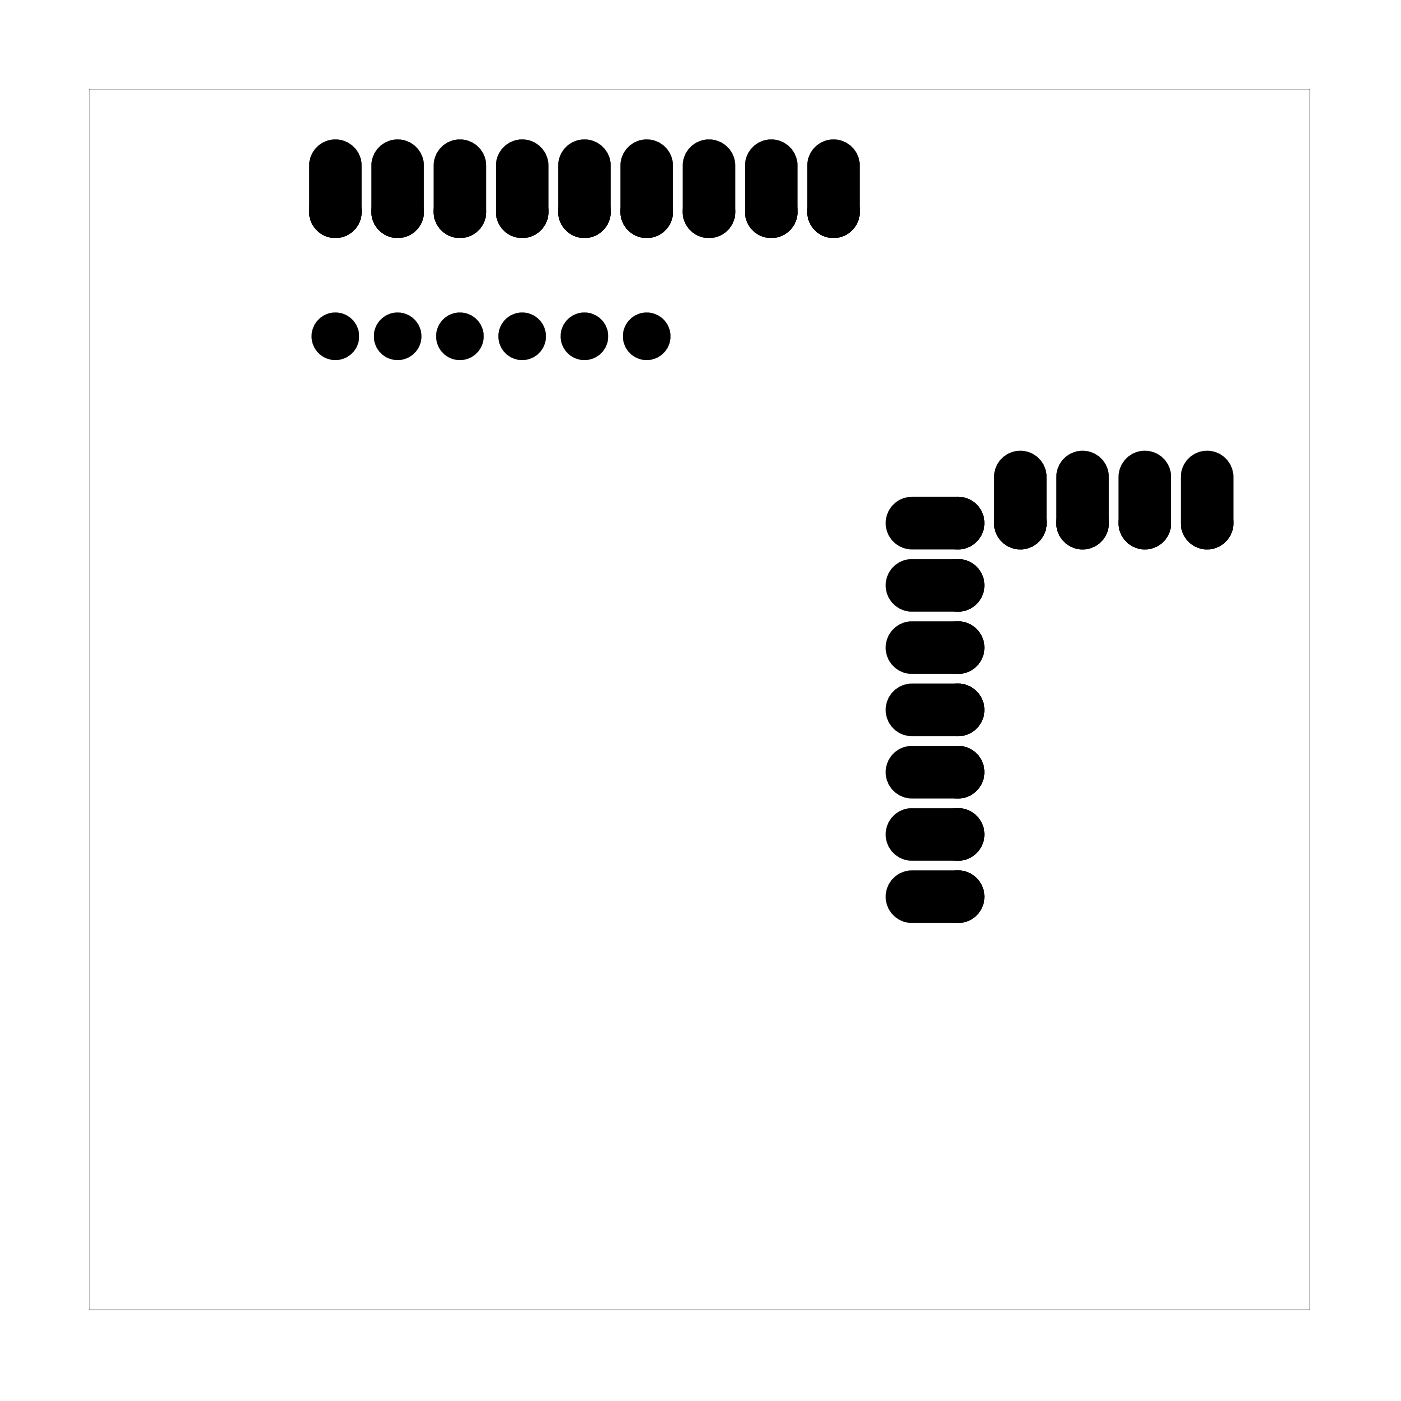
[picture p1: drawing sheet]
<svg xmlns="http://www.w3.org/2000/svg" width="57mm" height="57mm" viewBox="0 0 57 57" stroke-linecap="round" stroke-linejoin="round" font-family="sans-serif">
<g fill="#000">
<path d="M13 6.1l-.2 .3-.1 .4v1.8a.94 .94 0 0 0 1 1 .94 .94 0 0 0 .9-1v-1.8a.94 .94 0 0 0-.6-.9 .94 .94 0 0 0-1 .2zM13.1 8.6a.56 .56 0 0 1 1.1 0 .56 .56 0 0 1-1.1 0z"/>
<path d="M13 6.1l-.2 .3-.1 .4v1.8a.94 .94 0 0 0 1 1 .94 .94 0 0 0 .9-1v-1.8a.94 .94 0 0 0-.6-.9 .94 .94 0 0 0-1 .2zM13.1 8.6a.56 .56 0 0 1 1.1 0 .56 .56 0 0 1-1.1 0z"/>
<path d="M15.6 6.1l-.2 .3-.1 .4v1.8a.94 .94 0 0 0 .9 1 .94 .94 0 0 0 1-1v-1.8a.94 .94 0 0 0-.6-.9 .94 .94 0 0 0-1 .2zM15.7 8.6a.56 .56 0 0 1 1.1 0 .56 .56 0 0 1-1.1 0z"/>
<path d="M15.6 6.1l-.2 .3-.1 .4v1.8a.94 .94 0 0 0 .9 1 .94 .94 0 0 0 1-1v-1.8a.94 .94 0 0 0-.6-.9 .94 .94 0 0 0-1 .2zM15.7 8.6a.56 .56 0 0 1 1.1 0 .56 .56 0 0 1-1.1 0z"/>
<path d="M18.1 6.1l-.2 .3-.1 .4v1.8a.94 .94 0 0 0 1 1 .94 .94 0 0 0 .9-1v-1.8a.94 .94 0 0 0-.6-.9 .94 .94 0 0 0-1 .2zM18.2 8.6a.56 .56 0 0 1 1.1 0 .56 .56 0 0 1-1.1 0z"/>
<path d="M18.1 6.1l-.2 .3-.1 .4v1.8a.94 .94 0 0 0 1 1 .94 .94 0 0 0 .9-1v-1.8a.94 .94 0 0 0-.6-.9 .94 .94 0 0 0-1 .2zM18.2 8.6a.56 .56 0 0 1 1.1 0 .56 .56 0 0 1-1.1 0z"/>
<path d="M20.6 6.1l-.2 .3v.4v1.8a.94 .94 0 0 0 .9 1 .94 .94 0 0 0 .9-1v-1.8a.94 .94 0 0 0-.5-.9 .94 .94 0 0 0-1.1 .2zM20.7 8.6a.6 .6 0 0 1 1.2 0 .6 .6 0 0 1-1.2 0z"/>
<path d="M20.6 6.1l-.2 .3v.4v1.8a.94 .94 0 0 0 .9 1 .94 .94 0 0 0 .9-1v-1.8a.94 .94 0 0 0-.5-.9 .94 .94 0 0 0-1.1 .2zM20.7 8.6a.6 .6 0 0 1 1.2 0 .6 .6 0 0 1-1.2 0z"/>
<path d="M23.2 6.1l-.2 .3-.1 .4v1.8a.94 .94 0 0 0 .9 1 .94 .94 0 0 0 1-1v-1.8a.94 .94 0 0 0-.6-.9 .94 .94 0 0 0-1 .2zM23.3 8.6a.56 .56 0 0 1 1.1 0 .56 .56 0 0 1-1.1 0z"/>
<path d="M23.2 6.1l-.2 .3-.1 .4v1.8a.94 .94 0 0 0 .9 1 .94 .94 0 0 0 1-1v-1.8a.94 .94 0 0 0-.6-.9 .94 .94 0 0 0-1 .2zM23.3 8.6a.56 .56 0 0 1 1.1 0 .56 .56 0 0 1-1.1 0z"/>
<path d="M25.7 6.1l-.2 .3-.1 .4v1.8a.94 .94 0 0 0 1 1 .94 .94 0 0 0 .9-1v-1.8a.94 .94 0 0 0-.6-.9 .94 .94 0 0 0-1 .2zM25.8 8.6a.56 .56 0 0 1 1.1 0 .56 .56 0 0 1-1.1 0z"/>
<path d="M25.7 6.1l-.2 .3-.1 .4v1.8a.94 .94 0 0 0 1 1 .94 .94 0 0 0 .9-1v-1.8a.94 .94 0 0 0-.6-.9 .94 .94 0 0 0-1 .2zM25.8 8.6a.56 .56 0 0 1 1.1 0 .56 .56 0 0 1-1.1 0z"/>
<path d="M28.3 6.1l-.2 .3-.1 .4v1.8a.94 .94 0 0 0 .9 1 .94 .94 0 0 0 1-1v-1.8a.94 .94 0 0 0-.6-.9 .94 .94 0 0 0-1 .2zM28.4 8.6a.56 .56 0 0 1 1.1 0 .56 .56 0 0 1-1.1 0z"/>
<path d="M28.3 6.1l-.2 .3-.1 .4v1.8a.94 .94 0 0 0 .9 1 .94 .94 0 0 0 1-1v-1.8a.94 .94 0 0 0-.6-.9 .94 .94 0 0 0-1 .2zM28.4 8.6a.56 .56 0 0 1 1.1 0 .56 .56 0 0 1-1.1 0z"/>
<path d="M30.8 6.1l-.2 .3-.1 .4v1.8a.94 .94 0 0 0 1 1 .94 .94 0 0 0 .9-1v-1.8a.94 .94 0 0 0-.6-.9 .94 .94 0 0 0-1 .2zM30.9 8.6a.56 .56 0 0 1 1.1 0 .56 .56 0 0 1-1.1 0z"/>
<path d="M30.8 6.1l-.2 .3-.1 .4v1.8a.94 .94 0 0 0 1 1 .94 .94 0 0 0 .9-1v-1.8a.94 .94 0 0 0-.6-.9 .94 .94 0 0 0-1 .2zM30.9 8.6a.56 .56 0 0 1 1.1 0 .56 .56 0 0 1-1.1 0z"/>
<path d="M33.3 6.1l-.2 .3v.4v1.8a.94 .94 0 0 0 .9 1 .94 .94 0 0 0 .9-1v-1.8a.94 .94 0 0 0-.5-.9 .94 .94 0 0 0-1.1 .2zM33.4 8.6a.6 .6 0 0 1 1.2 0 .6 .6 0 0 1-1.2 0z"/>
<path d="M33.3 6.1l-.2 .3v.4v1.8a.94 .94 0 0 0 .9 1 .94 .94 0 0 0 .9-1v-1.8a.94 .94 0 0 0-.5-.9 .94 .94 0 0 0-1.1 .2zM33.4 8.6a.6 .6 0 0 1 1.2 0 .6 .6 0 0 1-1.2 0z"/>
<path d="M41 18.8l-.2 .3-.1 .4v1.8a.94 .94 0 0 0 .9 1 .94 .94 0 0 0 1-1v-1.8a.94 .94 0 0 0-.6-.9 .94 .94 0 0 0-1 .2zM41.1 21.3a.56 .56 0 0 1 1.1 0 .56 .56 0 0 1-1.1 0z"/>
<path d="M41 18.8l-.2 .3-.1 .4v1.8a.94 .94 0 0 0 .9 1 .94 .94 0 0 0 1-1v-1.8a.94 .94 0 0 0-.6-.9 .94 .94 0 0 0-1 .2zM41.1 21.3a.56 .56 0 0 1 1.1 0 .56 .56 0 0 1-1.1 0z"/>
<path d="M43.5 18.8l-.2 .3-.1 .4v1.8a.94 .94 0 0 0 1 1 .94 .94 0 0 0 .9-1v-1.8a.94 .94 0 0 0-.6-.9 .94 .94 0 0 0-1 .2zM43.6 21.3a.56 .56 0 0 1 1.1 0 .56 .56 0 0 1-1.1 0z"/>
<path d="M43.5 18.8l-.2 .3-.1 .4v1.8a.94 .94 0 0 0 1 1 .94 .94 0 0 0 .9-1v-1.8a.94 .94 0 0 0-.6-.9 .94 .94 0 0 0-1 .2zM43.6 21.3a.56 .56 0 0 1 1.1 0 .56 .56 0 0 1-1.1 0z"/>
<path d="M46 18.8l-.2 .3v.4v1.8a.94 .94 0 0 0 .9 1 .94 .94 0 0 0 .9-1v-1.8a.94 .94 0 0 0-.5-.9 .94 .94 0 0 0-1.1 .2zM46.1 21.3a.6 .6 0 0 1 1.2 0 .6 .6 0 0 1-1.2 0z"/>
<path d="M46 18.8l-.2 .3v.4v1.8a.94 .94 0 0 0 .9 1 .94 .94 0 0 0 .9-1v-1.8a.94 .94 0 0 0-.5-.9 .94 .94 0 0 0-1.1 .2zM46.1 21.3a.6 .6 0 0 1 1.2 0 .6 .6 0 0 1-1.2 0z"/>
<path d="M48.6 18.8l-.2 .3-.1 .4v1.8a.94 .94 0 0 0 .9 1 .94 .94 0 0 0 1-1v-1.8a.94 .94 0 0 0-.6-.9 .94 .94 0 0 0-1 .2zM48.7 21.3a.56 .56 0 0 1 1.1 0 .56 .56 0 0 1-1.1 0z"/>
<path d="M48.6 18.8l-.2 .3-.1 .4v1.8a.94 .94 0 0 0 .9 1 .94 .94 0 0 0 1-1v-1.8a.94 .94 0 0 0-.6-.9 .94 .94 0 0 0-1 .2zM48.7 21.3a.56 .56 0 0 1 1.1 0 .56 .56 0 0 1-1.1 0z"/>
<path d="M3.6 3.6v49.8h49.8v-49.8zM3.6 3.6h49.8v49.8h-49.8z"/>
<path d="M36.5 20.7a.94 .94 0 0 0-.2 1 .94 .94 0 0 0 .9 .6h1.9a.94 .94 0 0 0 .9-1 .94 .94 0 0 0-.9-.9h-1.9l-.4 .1zM38.5 21.3a.56 .56 0 0 1 1.1 0 .56 .56 0 0 1-1.1 0z"/>
<path d="M36.5 20.7a.94 .94 0 0 0-.2 1 .94 .94 0 0 0 .9 .6h1.9a.94 .94 0 0 0 .9-1 .94 .94 0 0 0-.9-.9h-1.9l-.4 .1zM38.5 21.3a.56 .56 0 0 1 1.1 0 .56 .56 0 0 1-1.1 0z"/>
<path d="M36.5 23.2a.94 .94 0 0 0-.2 1 .94 .94 0 0 0 .9 .6h1.9a.94 .94 0 0 0 .9-.9 .94 .94 0 0 0-.9-1h-1.9l-.4 .1zM38.5 23.9a.56 .56 0 0 1 1.1 0 .56 .56 0 0 1-1.1 0z"/>
<path d="M36.5 23.2a.94 .94 0 0 0-.2 1 .94 .94 0 0 0 .9 .6h1.9a.94 .94 0 0 0 .9-.9 .94 .94 0 0 0-.9-1h-1.9l-.4 .1zM38.5 23.9a.56 .56 0 0 1 1.1 0 .56 .56 0 0 1-1.1 0z"/>
<path d="M36.5 25.8a.94 .94 0 0 0-.2 1 .94 .94 0 0 0 .9 .6h1.9a.94 .94 0 0 0 .9-1 .94 .94 0 0 0-.9-.9h-1.9l-.4 .1zM38.5 26.4a.56 .56 0 0 1 1.1 0 .56 .56 0 0 1-1.1 0z"/>
<path d="M36.5 25.8a.94 .94 0 0 0-.2 1 .94 .94 0 0 0 .9 .6h1.9a.94 .94 0 0 0 .9-1 .94 .94 0 0 0-.9-.9h-1.9l-.4 .1zM38.5 26.4a.56 .56 0 0 1 1.1 0 .56 .56 0 0 1-1.1 0z"/>
<path d="M36.5 28.3a.94 .94 0 0 0-.2 1 .94 .94 0 0 0 .9 .6h1.9a.94 .94 0 0 0 .9-.9 .94 .94 0 0 0-.9-1h-1.9l-.4 .1zM38.5 29a.56 .56 0 0 1 1.1 0 .56 .56 0 0 1-1.1 0z"/>
<path d="M36.5 28.3a.94 .94 0 0 0-.2 1 .94 .94 0 0 0 .9 .6h1.9a.94 .94 0 0 0 .9-.9 .94 .94 0 0 0-.9-1h-1.9l-.4 .1zM38.5 29a.56 .56 0 0 1 1.1 0 .56 .56 0 0 1-1.1 0z"/>
<path d="M36.5 30.8a.94 .94 0 0 0-.2 1.1 .94 .94 0 0 0 .9 .5h1.9a.94 .94 0 0 0 .9-.9 .94 .94 0 0 0-.9-.9h-1.9h-.4zM38.5 31.5a.56 .56 0 0 1 1.1 0 .56 .56 0 0 1-1.1 0z"/>
<path d="M36.5 30.8a.94 .94 0 0 0-.2 1.1 .94 .94 0 0 0 .9 .5h1.9a.94 .94 0 0 0 .9-.9 .94 .94 0 0 0-.9-.9h-1.9h-.4zM38.5 31.5a.56 .56 0 0 1 1.1 0 .56 .56 0 0 1-1.1 0z"/>
<path d="M36.5 33.4a.94 .94 0 0 0-.2 1 .94 .94 0 0 0 .9 .6h1.9a.94 .94 0 0 0 .9-1 .94 .94 0 0 0-.9-.9h-1.9l-.4 .1zM38.5 34a.56 .56 0 0 1 1.1 0 .56 .56 0 0 1-1.1 0z"/>
<path d="M36.5 33.4a.94 .94 0 0 0-.2 1 .94 .94 0 0 0 .9 .6h1.9a.94 .94 0 0 0 .9-1 .94 .94 0 0 0-.9-.9h-1.9l-.4 .1zM38.5 34a.56 .56 0 0 1 1.1 0 .56 .56 0 0 1-1.1 0z"/>
<path d="M36.5 35.9a.94 .94 0 0 0-.2 1 .94 .94 0 0 0 .9 .6h1.9a.94 .94 0 0 0 .9-.9 .94 .94 0 0 0-.9-1h-1.9l-.4 .1zM38.5 36.6a.56 .56 0 0 1 1.1 0 .56 .56 0 0 1-1.1 0z"/>
<path d="M36.5 35.9a.94 .94 0 0 0-.2 1 .94 .94 0 0 0 .9 .6h1.9a.94 .94 0 0 0 .9-.9 .94 .94 0 0 0-.9-1h-1.9l-.4 .1zM38.5 36.6a.56 .56 0 0 1 1.1 0 .56 .56 0 0 1-1.1 0z"/>
<circle cx="13.7" cy="13.7" r=".62"/>
<circle cx="16.2" cy="13.7" r=".62"/>
<circle cx="18.8" cy="13.7" r=".62"/>
<circle cx="21.3" cy="13.7" r=".62"/>
<circle cx="23.8" cy="13.7" r=".62"/>
<circle cx="26.4" cy="13.7" r=".62"/>
</g>
<g fill="#000">
<circle cx="13.7" cy="8.6" r=".75"/>
<circle cx="16.2" cy="8.6" r=".75"/>
<circle cx="18.8" cy="8.6" r=".75"/>
<circle cx="21.3" cy="8.6" r=".75"/>
<circle cx="23.8" cy="8.6" r=".75"/>
<circle cx="26.4" cy="8.6" r=".75"/>
<circle cx="28.9" cy="8.6" r=".75"/>
<circle cx="31.5" cy="8.6" r=".75"/>
<circle cx="34" cy="8.6" r=".75"/>
<circle cx="39.1" cy="29" r=".75"/>
<circle cx="39.1" cy="26.4" r=".75"/>
<circle cx="39.1" cy="31.5" r=".75"/>
<circle cx="39.1" cy="34" r=".75"/>
<circle cx="39.1" cy="36.6" r=".75"/>
<circle cx="39.1" cy="21.3" r=".75"/>
<circle cx="39.1" cy="23.9" r=".75"/>
<circle cx="41.6" cy="21.3" r=".75"/>
<circle cx="44.2" cy="21.3" r=".75"/>
<circle cx="46.7" cy="21.3" r=".75"/>
<circle cx="49.2" cy="21.3" r=".75"/>
</g>
<g fill="none" stroke="#000" stroke-width=".64" stroke-linecap="butt">
<circle cx="13.7" cy="8.6" r=".75"/>
<circle cx="16.2" cy="8.6" r=".75"/>
<circle cx="18.8" cy="8.6" r=".75"/>
<circle cx="21.3" cy="8.6" r=".75"/>
<circle cx="23.8" cy="8.6" r=".75"/>
<circle cx="26.4" cy="8.6" r=".75"/>
<circle cx="28.9" cy="8.6" r=".75"/>
<circle cx="31.5" cy="8.6" r=".75"/>
<circle cx="34" cy="8.6" r=".75"/>
<circle cx="39.1" cy="36.6" r=".75"/>
<circle cx="39.1" cy="23.9" r=".75"/>
<circle cx="39.1" cy="31.5" r=".75"/>
<circle cx="39.1" cy="21.3" r=".75"/>
<circle cx="39.1" cy="34" r=".75"/>
<circle cx="39.1" cy="29" r=".75"/>
<circle cx="39.1" cy="26.4" r=".75"/>
<circle cx="41.6" cy="21.3" r=".75"/>
<circle cx="44.2" cy="21.3" r=".75"/>
<circle cx="46.7" cy="21.3" r=".75"/>
<circle cx="49.2" cy="21.3" r=".75"/>
</g>
<g fill="none" stroke="#000" stroke-width=".25">
<path d="M13 6.1a.94 .94 0 0 1 1-.2 .94 .94 0 0 1 .6 .9v1.8a.94 .94 0 0 1-.9 1 .94 .94 0 0 1-1-1v-1.8l.1-.4zM15.6 6.1a.94 .94 0 0 1 1-.2 .94 .94 0 0 1 .6 .9v1.8a.94 .94 0 0 1-1 1 .94 .94 0 0 1-.9-1v-1.8l.1-.4zM18.1 6.1a.94 .94 0 0 1 1-.2 .94 .94 0 0 1 .6 .9v1.8a.94 .94 0 0 1-.9 1 .94 .94 0 0 1-1-1v-1.8l.1-.4zM20.6 6.1a.94 .94 0 0 1 1.1-.2 .94 .94 0 0 1 .5 .9v1.8a.94 .94 0 0 1-.9 1 .94 .94 0 0 1-.9-1v-1.8v-.4zM23.2 6.1a.94 .94 0 0 1 1-.2 .94 .94 0 0 1 .6 .9v1.8a.94 .94 0 0 1-1 1 .94 .94 0 0 1-.9-1v-1.8l.1-.4zM25.7 6.1a.94 .94 0 0 1 1-.2 .94 .94 0 0 1 .6 .9v1.8a.94 .94 0 0 1-.9 1 .94 .94 0 0 1-1-1v-1.8l.1-.4zM28.3 6.1a.94 .94 0 0 1 1-.2 .94 .94 0 0 1 .6 .9v1.8a.94 .94 0 0 1-1 1 .94 .94 0 0 1-.9-1v-1.8l.1-.4zM30.8 6.1a.94 .94 0 0 1 1-.2 .94 .94 0 0 1 .6 .9v1.8a.94 .94 0 0 1-.9 1 .94 .94 0 0 1-1-1v-1.8l.1-.4zM33.3 6.1a.94 .94 0 0 1 1.1-.2 .94 .94 0 0 1 .5 .9v1.8a.94 .94 0 0 1-.9 1 .94 .94 0 0 1-.9-1v-1.8v-.4zM41 18.8a.94 .94 0 0 1 1-.2 .94 .94 0 0 1 .6 .9v1.8a.94 .94 0 0 1-1 1 .94 .94 0 0 1-.9-1v-1.8l.1-.4zM43.5 18.8a.94 .94 0 0 1 1-.2 .94 .94 0 0 1 .6 .9v1.8a.94 .94 0 0 1-.9 1 .94 .94 0 0 1-1-1v-1.8l.1-.4zM46 18.8a.94 .94 0 0 1 1.1-.2 .94 .94 0 0 1 .5 .9v1.8a.94 .94 0 0 1-.9 1 .94 .94 0 0 1-.9-1v-1.8v-.4z"/>
<path d="M48.6 18.8a.94 .94 0 0 1 1-.2 .94 .94 0 0 1 .6 .9v1.8a.94 .94 0 0 1-1 1 .94 .94 0 0 1-.9-1v-1.8l.1-.4zM36.5 20.7l.3-.2 .4-.1h1.9a.94 .94 0 0 1 .9 .9 .94 .94 0 0 1-.9 1h-1.9a.94 .94 0 0 1-.9-.6 .94 .94 0 0 1 .2-1zM36.5 23.2l.3-.2 .4-.1h1.9a.94 .94 0 0 1 .9 1 .94 .94 0 0 1-.9 .9h-1.9a.94 .94 0 0 1-.9-.6 .94 .94 0 0 1 .2-1zM36.5 25.8l.3-.2 .4-.1h1.9a.94 .94 0 0 1 .9 .9 .94 .94 0 0 1-.9 1h-1.9a.94 .94 0 0 1-.9-.6 .94 .94 0 0 1 .2-1zM36.5 28.3l.3-.2 .4-.1h1.9a.94 .94 0 0 1 .9 1 .94 .94 0 0 1-.9 .9h-1.9a.94 .94 0 0 1-.9-.6 .94 .94 0 0 1 .2-1zM36.5 30.8l.3-.2h.4h1.9a.94 .94 0 0 1 .9 .9 .94 .94 0 0 1-.9 .9h-1.9a.94 .94 0 0 1-.9-.5 .94 .94 0 0 1 .2-1.1zM36.5 33.4l.3-.2 .4-.1h1.9a.94 .94 0 0 1 .9 .9 .94 .94 0 0 1-.9 1h-1.9a.94 .94 0 0 1-.9-.6 .94 .94 0 0 1 .2-1zM36.5 35.9l.3-.2 .4-.1h1.9a.94 .94 0 0 1 .9 1 .94 .94 0 0 1-.9 .9h-1.9a.94 .94 0 0 1-.9-.6 .94 .94 0 0 1 .2-1z"/>
<circle cx="13.7" cy="8.6" r=".56"/>
<circle cx="16.2" cy="8.6" r=".56"/>
<circle cx="18.8" cy="8.6" r=".56"/>
<circle cx="21.3" cy="8.6" r=".56"/>
<circle cx="23.8" cy="8.6" r=".56"/>
<circle cx="26.4" cy="8.6" r=".56"/>
<circle cx="28.9" cy="8.6" r=".56"/>
<circle cx="31.5" cy="8.6" r=".56"/>
<circle cx="34" cy="8.6" r=".56"/>
<circle cx="39.1" cy="31.5" r=".56"/>
<circle cx="39.1" cy="23.9" r=".56"/>
<circle cx="39.1" cy="26.4" r=".56"/>
<circle cx="39.1" cy="29" r=".56"/>
<circle cx="39.1" cy="34" r=".56"/>
<circle cx="39.1" cy="36.6" r=".56"/>
<circle cx="39.1" cy="21.3" r=".56"/>
<circle cx="41.6" cy="21.3" r=".56"/>
<circle cx="44.2" cy="21.3" r=".56"/>
<circle cx="46.7" cy="21.3" r=".56"/>
<circle cx="49.2" cy="21.3" r=".56"/>
</g>
<g fill="none" stroke="#000" stroke-width=".69" stroke-linecap="butt">
<circle cx="13.7" cy="13.7" r=".62"/>
<circle cx="16.2" cy="13.7" r=".62"/>
<circle cx="18.8" cy="13.7" r=".62"/>
<circle cx="21.3" cy="13.7" r=".62"/>
<circle cx="23.8" cy="13.7" r=".62"/>
<circle cx="26.4" cy="13.7" r=".62"/>
</g>
</svg>
